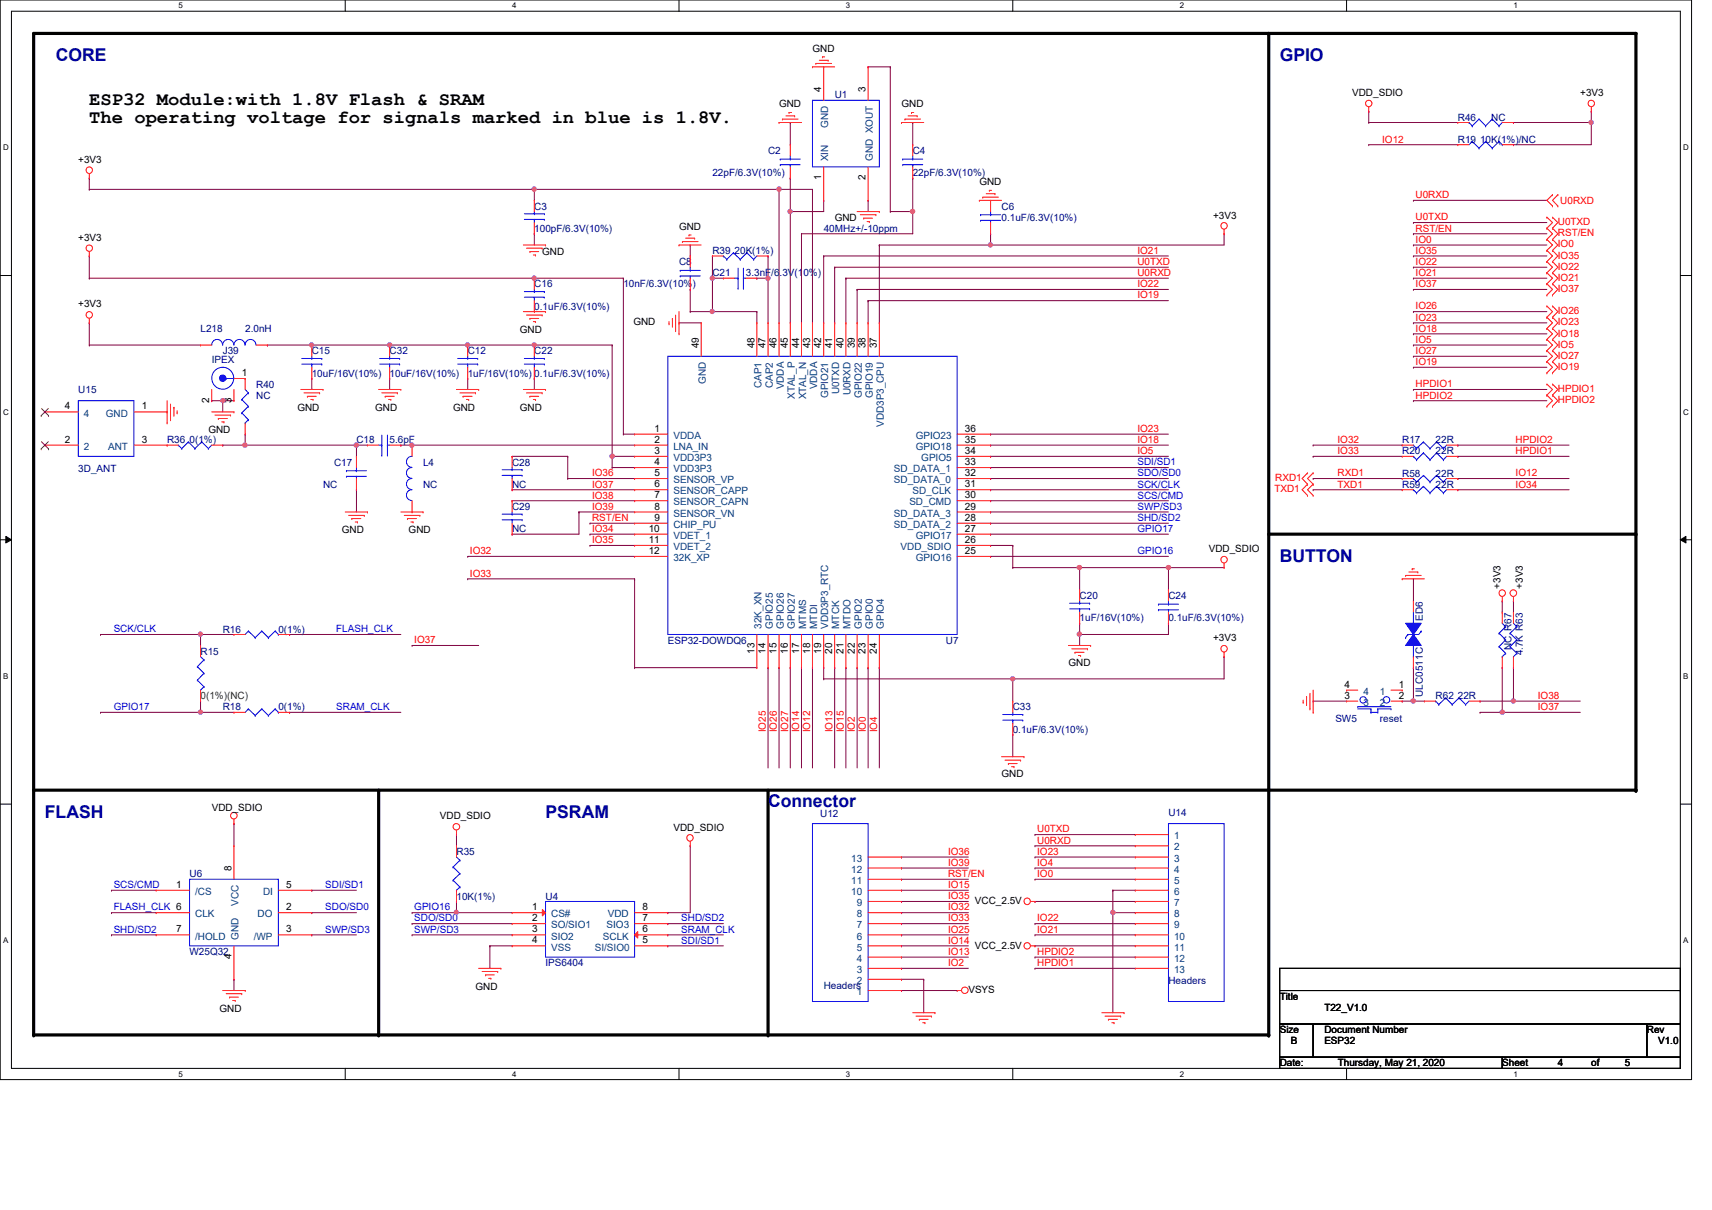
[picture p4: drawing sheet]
<svg xmlns="http://www.w3.org/2000/svg" width="297mm" height="210mm" viewBox="0 0 297 210" stroke-linecap="round" stroke-linejoin="round" font-family="sans-serif">
<defs><g id="words">
<g font-size="3.3">
<text x="15.5" y="18.2">ESP32 Module:with 1.8V Flash &amp; SRAM</text>
<text x="15.5" y="21.4">The operating voltage for signals marked in blue is 1.8V.</text>
</g>
<g font-size="3" fill="#00007f">
<text x="9.7" y="10.6">CORE</text>
<text x="222" y="10.6">GPIO</text>
<text x="222" y="97.5">BUTTON</text>
<text x="7.8" y="141.9">FLASH</text>
<text x="94.7" y="141.9">PSRAM</text>
<text x="133.3" y="139.9">Connector</text>
</g>
<g font-size="1.7">
<text x="141" y="9">GND</text>
<text x="142.5" y="16" transform="rotate(-90 142.5 16)">4</text>
<text x="150.2" y="16" transform="rotate(-90 150.2 16)">3</text>
<text x="234.6" y="16.7">VDD_SDIO</text>
<text x="274.2" y="16.7">+3V3</text>
<text x="135.2" y="18.6">GND</text>
<text x="156.4" y="18.6">GND</text>
<text x="13.6" y="28.3">+3V3</text>
<text x="142.5" y="31.3" transform="rotate(-90 142.5 31.3)">1</text>
<text x="150.2" y="31.3" transform="rotate(-90 150.2 31.3)">2</text>
<text x="169.9" y="32.1">GND</text>
<text x="13.6" y="41.8">+3V3</text>
<text x="117.8" y="39.8">GND</text>
<text x="144.8" y="38.3">GND</text>
<text x="210.5" y="37.9">+3V3</text>
<text x="94.1" y="44.3">GND</text>
<text x="13.6" y="53.3">+3V3</text>
<text x="90.2" y="57.8">GND</text>
<text x="109.9" y="56.4">GND</text>
<text x="41.9" y="65.2">1</text>
<text x="121.2" y="60.5" transform="rotate(-90 121.2 60.5)">49</text>
<text x="130.9" y="60.5" transform="rotate(-90 130.9 60.5)">48</text>
<text x="132.8" y="60.5" transform="rotate(-90 132.8 60.5)">47</text>
<text x="134.7" y="60.5" transform="rotate(-90 134.7 60.5)">46</text>
<text x="136.7" y="60.5" transform="rotate(-90 136.7 60.5)">45</text>
<text x="138.6" y="60.5" transform="rotate(-90 138.6 60.5)">44</text>
<text x="140.5" y="60.5" transform="rotate(-90 140.5 60.5)">43</text>
<text x="142.5" y="60.5" transform="rotate(-90 142.5 60.5)">42</text>
<text x="144.4" y="60.5" transform="rotate(-90 144.4 60.5)">41</text>
<text x="146.3" y="60.5" transform="rotate(-90 146.3 60.5)">40</text>
<text x="148.3" y="60.5" transform="rotate(-90 148.3 60.5)">39</text>
<text x="150.2" y="60.5" transform="rotate(-90 150.2 60.5)">38</text>
<text x="152.1" y="60.5" transform="rotate(-90 152.1 60.5)">37</text>
<text x="11.3" y="71">4</text>
<text x="24.6" y="71">1</text>
<text x="36.3" y="69.9" transform="rotate(-90 36.3 69.9)">2</text>
<text x="40.2" y="69.9" transform="rotate(-90 40.2 69.9)">3</text>
<text x="51.6" y="71.3">GND</text>
<text x="65.1" y="71.3">GND</text>
<text x="78.6" y="71.3">GND</text>
<text x="90.2" y="71.3">GND</text>
<text x="11.3" y="76.8">2</text>
<text x="24.6" y="76.8">3</text>
<text x="36.1" y="75.2">GND</text>
<text x="113.5" y="74.9">1</text>
<text x="113.5" y="76.8">2</text>
<text x="167.4" y="76.8">35</text>
<text x="167.4" y="74.9">36</text>
<text x="113.5" y="78.7">3</text>
<text x="113.5" y="80.7">4</text>
<text x="113.5" y="82.6">5</text>
<text x="167.4" y="82.6">32</text>
<text x="167.4" y="80.7">33</text>
<text x="167.4" y="78.7">34</text>
<text x="113.5" y="84.5">6</text>
<text x="113.5" y="86.4">7</text>
<text x="113.5" y="88.4">8</text>
<text x="167.4" y="88.4">29</text>
<text x="167.4" y="86.4">30</text>
<text x="167.4" y="84.5">31</text>
<text x="59.3" y="92.5">GND</text>
<text x="70.9" y="92.5">GND</text>
<text x="112.6" y="92.2">10</text>
<text x="112.6" y="94.2">11</text>
<text x="113.5" y="90.3">9</text>
<text x="167.4" y="94.2">26</text>
<text x="167.4" y="92.2">27</text>
<text x="167.4" y="90.3">28</text>
<text x="209.7" y="95.8">VDD_SDIO</text>
<text x="112.6" y="96.1">12</text>
<text x="167.4" y="96.1">25</text>
<text x="260.3" y="102.2" transform="rotate(-90 260.3 102.2)">+3V3</text>
<text x="264.2" y="102.2" transform="rotate(-90 264.2 102.2)">+3V3</text>
<text x="130.9" y="113.4" transform="rotate(-90 130.9 113.4)">13</text>
<text x="132.8" y="113.4" transform="rotate(-90 132.8 113.4)">14</text>
<text x="134.7" y="113.4" transform="rotate(-90 134.7 113.4)">15</text>
<text x="136.7" y="113.4" transform="rotate(-90 136.7 113.4)">16</text>
<text x="138.6" y="113.4" transform="rotate(-90 138.6 113.4)">17</text>
<text x="140.5" y="113.4" transform="rotate(-90 140.5 113.4)">18</text>
<text x="142.5" y="113.4" transform="rotate(-90 142.5 113.4)">19</text>
<text x="144.4" y="113.4" transform="rotate(-90 144.4 113.4)">20</text>
<text x="146.3" y="113.4" transform="rotate(-90 146.3 113.4)">21</text>
<text x="148.3" y="113.4" transform="rotate(-90 148.3 113.4)">22</text>
<text x="150.2" y="113.4" transform="rotate(-90 150.2 113.4)">23</text>
<text x="152.1" y="113.4" transform="rotate(-90 152.1 113.4)">24</text>
<text x="210.5" y="111.3">+3V3</text>
<text x="185.4" y="115.5">GND</text>
<text x="233.3" y="119.3">4</text>
<text x="242.7" y="119.3">1</text>
<text x="233.3" y="121.2">3</text>
<text x="242.7" y="121.2">2</text>
<text x="173.8" y="134.8">GND</text>
<text x="36.7" y="140.6">VDD_SDIO</text>
<text x="76.3" y="142.2">VDD_SDIO</text>
<text x="116.8" y="144.1">VDD_SDIO</text>
<text x="30.6" y="154">1</text>
<text x="40.2" y="151.2" transform="rotate(-90 40.2 151.2)">8</text>
<text x="49.7" y="154">5</text>
<text x="30.6" y="161.8">7</text>
<text x="49.7" y="157.9">2</text>
<text x="49.7" y="161.8">3</text>
<text x="92.3" y="157.9">1</text>
<text x="92.3" y="159.8">2</text>
<text x="92.3" y="161.8">3</text>
<text x="111.5" y="161.8">6</text>
<text x="111.5" y="159.8">7</text>
<text x="111.5" y="157.9">8</text>
<text x="169.2" y="156.8">VCC_2.5V</text>
<text x="40.2" y="166.4" transform="rotate(-90 40.2 166.4)">4</text>
<text x="92.3" y="163.7">4</text>
<text x="111.5" y="163.7">5</text>
<text x="169.2" y="164.5">VCC_2.5V</text>
<text x="82.5" y="171.7">GND</text>
<text x="168" y="172.3">VSYS</text>
<text x="222" y="173.4">Title</text>
<text x="38.1" y="175.6">GND</text>
<text x="222" y="179.2">Size</text>
<text x="229.8" y="179.2">Document Number</text>
<text x="229.8" y="175.3">T22_V1.0</text>
<text x="285.7" y="179.2">Rev</text>
<text x="222" y="185">Date:</text>
<text x="224" y="181.1">B</text>
<text x="229.8" y="181.1">ESP32</text>
<text x="232.1" y="185">Thursday, May 21, 2020</text>
<text x="260.6" y="185">Sheet</text>
<text x="270.3" y="185">4</text>
<text x="276.1" y="185">of</text>
<text x="281.9" y="185">5</text>
<text x="287.7" y="181.1">V1.0</text>
</g>
<g font-size="1.7" fill="#00007f">
<text x="144.8" y="17.1">U1</text>
<text x="252.9" y="20.9">R46</text>
<text x="258.7" y="20.9">NC</text>
<text x="133.3" y="26.7">C2</text>
<text x="158.4" y="26.7">C4</text>
<text x="252.9" y="24.8">R19 10K(1%)/NC</text>
<text x="123.6" y="30.6">22pF/6.3V(10%)</text>
<text x="158.4" y="30.6">22pF/6.3V(10%)</text>
<text x="92.7" y="36.4">C3</text>
<text x="92.7" y="40.2">100pF/6.3V(10%)</text>
<text x="142.9" y="40.2">40MHz+/-10ppm</text>
<text x="173.8" y="36.4">C6</text>
<text x="173.8" y="38.3">0.1uF/6.3V(10%)</text>
<text x="117.8" y="46">C8</text>
<text x="123.6" y="48">C21</text>
<text x="123.6" y="44.1">R39 20K(1%)</text>
<text x="129.4" y="48">3.3nF/6.3V(10%)</text>
<text x="92.7" y="49.9">C16</text>
<text x="92.7" y="53.8">0.1uF/6.3V(10%)</text>
<text x="108.2" y="49.9">10nF/6.3V(10%)</text>
<text x="34.8" y="57.6">L218</text>
<text x="42.5" y="57.6">2.0nH</text>
<text x="36.7" y="63">IPEX</text>
<text x="38.6" y="61.5">J39</text>
<text x="54.1" y="61.5">C15</text>
<text x="54.1" y="65.3">10uF/16V(10%)</text>
<text x="67.6" y="61.5">C32</text>
<text x="67.6" y="65.3">10uF/16V(10%)</text>
<text x="81.1" y="61.5">C12</text>
<text x="81.1" y="65.3">1uF/16V(10%) 0.1uF/6.3V(10%)</text>
<text x="92.7" y="61.5">C22</text>
<text x="13.6" y="68.2">U15</text>
<text x="44.4" y="67.3">R40</text>
<text x="44.4" y="69.2">NC</text>
<text x="29" y="76.9">R36 0(1%)</text>
<text x="61.8" y="76.9">C18</text>
<text x="67.6" y="76.9">5.6pF</text>
<text x="243.3" y="76.9">R17</text>
<text x="249.1" y="76.9">22R</text>
<text x="13.6" y="81.9">3D_ANT</text>
<text x="58" y="80.8">C17</text>
<text x="73.4" y="80.8">L4</text>
<text x="88.9" y="80.8">C28</text>
<text x="243.3" y="78.8">R20</text>
<text x="243.3" y="82.7">R58</text>
<text x="249.1" y="78.8">22R</text>
<text x="249.1" y="82.7">22R</text>
<text x="56" y="84.6">NC</text>
<text x="73.4" y="84.6">NC</text>
<text x="88.9" y="84.6">NC</text>
<text x="88.9" y="88.5">C29</text>
<text x="243.3" y="84.6">R59</text>
<text x="249.1" y="84.6">22R</text>
<text x="88.9" y="92.4">NC</text>
<text x="187.3" y="103.9">C20</text>
<text x="187.3" y="107.8">1uF/16V(10%)</text>
<text x="202.7" y="103.9">C24</text>
<text x="202.7" y="107.8">0.1uF/6.3V(10%)</text>
<text x="246.8" y="107.7" transform="rotate(-90 246.8 107.7)">ED6</text>
<text x="34.8" y="113.6">R15</text>
<text x="38.6" y="109.7">R16</text>
<text x="48.3" y="109.7">0(1%)</text>
<text x="115.9" y="111.7">ESP32-DOWDQ6</text>
<text x="164.1" y="111.7">U7</text>
<text x="262.3" y="112.7" transform="rotate(-90 262.3 112.7)">NC R67</text>
<text x="264.2" y="113.7" transform="rotate(-90 264.2 113.7)">4.7K R63</text>
<text x="38.6" y="123.2">R18</text>
<text x="48.3" y="123.2">0(1%)</text>
<text x="175.7" y="123.2">C33</text>
<text x="231.7" y="125.2">SW5</text>
<text x="239.4" y="125.2">reset</text>
<text x="246.8" y="120.9" transform="rotate(-90 246.8 120.9)">ULC0511C</text>
<text x="249.1" y="121.3">R62 22R</text>
<text x="175.7" y="127.1">0.1uF/6.3V(10%)</text>
<text x="142.3" y="141.8">U12</text>
<text x="202.7" y="141.6">U14</text>
<text x="79.2" y="148.3">R35</text>
<text x="32.9" y="152.2">U6</text>
<text x="79.2" y="156">10K(1%)</text>
<text x="94.7" y="156">U4</text>
<text x="32.9" y="165.7">W25Q32</text>
<text x="94.7" y="167.6">IPS6404</text>
<text x="142.9" y="171.5">Headers</text>
<text x="202.7" y="170.7">Headers</text>
</g>
<g font-size="1.7" fill="#003f7f">
<text x="143.7" y="22.2" transform="rotate(-90 143.7 22.2)">GND</text>
<text x="143.7" y="28" transform="rotate(-90 143.7 28)">XIN</text>
<text x="151.4" y="28" transform="rotate(-90 151.4 28)">GND XOUT</text>
<text x="122.5" y="66.6" transform="rotate(-90 122.5 66.6)">GND</text>
<text x="132.1" y="67.3" transform="rotate(-90 132.1 67.3)">CAP1</text>
<text x="134.1" y="67.3" transform="rotate(-90 134.1 67.3)">CAP2</text>
<text x="136" y="67.5" transform="rotate(-90 136 67.5)">VDDA</text>
<text x="137.9" y="69.2" transform="rotate(-90 137.9 69.2)">XTAL_P</text>
<text x="139.9" y="69.3" transform="rotate(-90 139.9 69.3)">XTAL_N</text>
<text x="141.8" y="67.5" transform="rotate(-90 141.8 67.5)">VDDA</text>
<text x="143.7" y="69" transform="rotate(-90 143.7 69)">GPIO21</text>
<text x="145.6" y="68.4" transform="rotate(-90 145.6 68.4)">U0TXD</text>
<text x="147.6" y="68.6" transform="rotate(-90 147.6 68.6)">U0RXD</text>
<text x="149.5" y="69" transform="rotate(-90 149.5 69)">GPIO22</text>
<text x="151.4" y="69" transform="rotate(-90 151.4 69)">GPIO19</text>
<text x="14.6" y="72.3">4</text>
<text x="18.4" y="72.3">GND</text>
<text x="116.8" y="76.1">VDDA</text>
<text x="153.4" y="74" transform="rotate(-90 153.4 74)">VDD3P3_CPU</text>
<text x="158.9" y="76.1">GPIO23</text>
<text x="14.6" y="78">2</text>
<text x="18.8" y="78">ANT</text>
<text x="116.8" y="78">LNA_IN</text>
<text x="116.8" y="80">VDD3P3</text>
<text x="116.8" y="81.9">VDD3P3</text>
<text x="116.8" y="83.8">SENSOR_VP</text>
<text x="155.1" y="83.8">SD_DATA_0</text>
<text x="155.1" y="81.9">SD_DATA_1</text>
<text x="158.9" y="78">GPIO18</text>
<text x="159.8" y="80">GPIO5</text>
<text x="116.8" y="85.8">SENSOR_CAPP</text>
<text x="116.8" y="87.7">SENSOR_CAPN</text>
<text x="116.8" y="89.6">SENSOR_VN</text>
<text x="155.1" y="89.6">SD_DATA_3</text>
<text x="157.8" y="87.7">SD_CMD</text>
<text x="158.3" y="85.8">SD_CLK</text>
<text x="116.8" y="91.6">CHIP_PU</text>
<text x="116.8" y="93.5">VDET_1</text>
<text x="116.8" y="95.4">VDET_2</text>
<text x="155.1" y="91.6">SD_DATA_2</text>
<text x="156.2" y="95.4">VDD_SDIO</text>
<text x="158.9" y="93.5">GPIO17</text>
<text x="116.8" y="97.3">32K_XP</text>
<text x="158.9" y="97.3">GPIO16</text>
<text x="132.1" y="109.1" transform="rotate(-90 132.1 109.1)">32K_XN</text>
<text x="134.1" y="109.1" transform="rotate(-90 134.1 109.1)">GPIO25</text>
<text x="136" y="109.1" transform="rotate(-90 136 109.1)">GPIO26</text>
<text x="137.9" y="109.1" transform="rotate(-90 137.9 109.1)">GPIO27</text>
<text x="139.9" y="109.1" transform="rotate(-90 139.9 109.1)">MTMS</text>
<text x="141.8" y="109.1" transform="rotate(-90 141.8 109.1)">MTDI</text>
<text x="143.7" y="109.1" transform="rotate(-90 143.7 109.1)">VDD3P3_RTC</text>
<text x="145.6" y="109.1" transform="rotate(-90 145.6 109.1)">MTCK</text>
<text x="147.6" y="109.1" transform="rotate(-90 147.6 109.1)">MTDO</text>
<text x="149.5" y="109.1" transform="rotate(-90 149.5 109.1)">GPIO2</text>
<text x="151.4" y="109.1" transform="rotate(-90 151.4 109.1)">GPIO0</text>
<text x="153.4" y="109.1" transform="rotate(-90 153.4 109.1)">GPIO4</text>
<text x="236.6" y="122.4">3</text>
<text x="236.6" y="120.5">4</text>
<text x="239.4" y="120.5">1</text>
<text x="239.4" y="122.4">2</text>
<text x="147.7" y="149.5">13</text>
<text x="203.7" y="145.6">1</text>
<text x="203.7" y="147.5">2</text>
<text x="203.7" y="149.5">3</text>
<text x="33.9" y="155.2">/CS</text>
<text x="45.6" y="155.2">DI</text>
<text x="147.7" y="155.2">10</text>
<text x="147.7" y="153.3">11</text>
<text x="147.7" y="151.4">12</text>
<text x="203.7" y="151.4">4</text>
<text x="203.7" y="153.3">5</text>
<text x="203.7" y="155.2">6</text>
<text x="33.9" y="159.1">CLK</text>
<text x="41.4" y="157.1" transform="rotate(-90 41.4 157.1)">VCC</text>
<text x="44.7" y="159.1">DO</text>
<text x="95.6" y="159.1">CS#</text>
<text x="95.6" y="161">SO/SIO1</text>
<text x="105.2" y="161">SIO3</text>
<text x="105.4" y="159.1">VDD</text>
<text x="148.7" y="161">7</text>
<text x="148.7" y="159.1">8</text>
<text x="148.7" y="157.2">9</text>
<text x="203.7" y="157.2">7</text>
<text x="203.7" y="159.1">8</text>
<text x="203.7" y="161">9</text>
<text x="33.9" y="163">/HOLD</text>
<text x="41.4" y="163.1" transform="rotate(-90 41.4 163.1)">GND</text>
<text x="44" y="163">/WP</text>
<text x="95.6" y="163">SIO2</text>
<text x="95.6" y="164.9">VSS</text>
<text x="103.2" y="164.9">SI/SIO0</text>
<text x="104.6" y="163">SCLK</text>
<text x="148.7" y="166.8">4</text>
<text x="148.7" y="164.9">5</text>
<text x="148.7" y="163">6</text>
<text x="203.7" y="163">10</text>
<text x="203.7" y="164.9">11</text>
<text x="203.7" y="166.8">12</text>
<text x="148.7" y="172.6">1</text>
<text x="148.7" y="170.7">2</text>
<text x="148.7" y="168.8">3</text>
<text x="203.7" y="168.8">13</text>
</g>
<g font-size="1.7" fill="#f00">
<text x="239.8" y="24.7">IO12</text>
<text x="245.6" y="34.4">U0RXD</text>
<text x="270.7" y="35.4">U0RXD</text>
<text x="245.6" y="38.2">U0TXD</text>
<text x="245.6" y="40.2">RST/EN</text>
<text x="270.3" y="41">RST/EN</text>
<text x="270.3" y="39.1">U0TXD</text>
<text x="197.4" y="47.9">U0RXD</text>
<text x="197.4" y="44">IO21</text>
<text x="197.4" y="46">U0TXD</text>
<text x="245.6" y="42.1">IO0</text>
<text x="245.6" y="44">IO35</text>
<text x="245.6" y="47.9">IO21</text>
<text x="245.6" y="46">IO22</text>
<text x="270.3" y="42.9">IO0</text>
<text x="270.3" y="44.9">IO35</text>
<text x="270.3" y="46.8">IO22</text>
<text x="197.4" y="49.8">IO22</text>
<text x="197.4" y="51.8">IO19</text>
<text x="245.6" y="53.7">IO26</text>
<text x="245.6" y="49.8">IO37</text>
<text x="270.3" y="48.7">IO21</text>
<text x="270.3" y="50.7">IO37</text>
<text x="245.6" y="59.5">IO5</text>
<text x="245.6" y="57.5">IO18</text>
<text x="245.6" y="55.6">IO23</text>
<text x="270.3" y="54.5">IO26</text>
<text x="270.3" y="56.4">IO23</text>
<text x="270.3" y="58.4">IO18</text>
<text x="245.6" y="63.3">IO19</text>
<text x="245.6" y="61.4">IO27</text>
<text x="270.3" y="60.3">IO5</text>
<text x="270.3" y="64.2">IO19</text>
<text x="270.3" y="62.2">IO27</text>
<text x="245.6" y="67.2">HPDIO1</text>
<text x="245.6" y="69.1">HPDIO2</text>
<text x="270.3" y="68">HPDIO1</text>
<text x="270.3" y="70">HPDIO2</text>
<text x="197.4" y="76.8">IO18</text>
<text x="197.4" y="74.9">IO23</text>
<text x="232.1" y="76.8">IO32</text>
<text x="263" y="76.8">HPDIO2</text>
<text x="102.7" y="82.6">IO36</text>
<text x="197.4" y="78.8">IO5</text>
<text x="221.3" y="83.5">RXD1</text>
<text x="232.1" y="82.6">RXD1</text>
<text x="232.1" y="78.8">IO33</text>
<text x="263" y="78.8">HPDIO1</text>
<text x="263" y="82.6">IO12</text>
<text x="102.7" y="88.4">IO39</text>
<text x="102.7" y="84.6">IO37</text>
<text x="102.7" y="86.5">IO38</text>
<text x="221.1" y="85.4">TXD1</text>
<text x="232.1" y="84.6">TXD1</text>
<text x="263" y="84.6">IO34</text>
<text x="102.7" y="90.4">RST/EN</text>
<text x="102.7" y="94.2">IO35</text>
<text x="102.7" y="92.3">IO34</text>
<text x="81.5" y="96.1">IO32</text>
<text x="81.5" y="100">IO33</text>
<text x="71.9" y="111.6">IO37</text>
<text x="266.8" y="121.2">IO38</text>
<text x="266.8" y="123.2">IO37</text>
<text x="132.9" y="127" transform="rotate(-90 132.9 127)">IO25</text>
<text x="134.8" y="127" transform="rotate(-90 134.8 127)">IO26</text>
<text x="136.7" y="127" transform="rotate(-90 136.7 127)">IO27</text>
<text x="138.7" y="127" transform="rotate(-90 138.7 127)">IO14</text>
<text x="140.6" y="127" transform="rotate(-90 140.6 127)">IO12</text>
<text x="144.4" y="127" transform="rotate(-90 144.4 127)">IO13</text>
<text x="146.4" y="127" transform="rotate(-90 146.4 127)">IO15</text>
<text x="148.3" y="127" transform="rotate(-90 148.3 127)">IO2</text>
<text x="150.2" y="127" transform="rotate(-90 150.2 127)">IO0</text>
<text x="152.2" y="127" transform="rotate(-90 152.2 127)">IO4</text>
<text x="164.5" y="148.3">IO36</text>
<text x="180" y="148.3">IO23</text>
<text x="180" y="146.3">U0RXD</text>
<text x="180" y="144.4">U0TXD</text>
<text x="164.5" y="152.1">RST/EN</text>
<text x="164.5" y="150.2">IO39</text>
<text x="164.5" y="156">IO35</text>
<text x="164.5" y="154.1">IO15</text>
<text x="180" y="152.1">IO0</text>
<text x="180" y="150.2">IO4</text>
<text x="164.5" y="161.8">IO25</text>
<text x="164.5" y="159.9">IO33</text>
<text x="164.5" y="157.9">IO32</text>
<text x="180" y="161.8">IO21</text>
<text x="180" y="159.9">IO22</text>
<text x="164.5" y="165.7">IO13</text>
<text x="164.5" y="163.7">IO14</text>
<text x="164.5" y="167.6">IO2</text>
<text x="180" y="167.6">HPDIO1</text>
<text x="180" y="165.7">HPDIO2</text>
</g>
<g font-size="1.7" fill="#00f">
<text x="197.4" y="80.7">SDI/SD1</text>
<text x="197.4" y="82.6">SDO/SD0</text>
<text x="197.4" y="84.6">SCK/CLK</text>
<text x="197.4" y="86.5">SCS/CMD</text>
<text x="197.4" y="88.4">SWP/SD3</text>
<text x="197.4" y="90.4">SHD/SD2</text>
<text x="197.4" y="92.3">GPIO17</text>
<text x="197.4" y="96.1">GPIO16</text>
<text x="19.7" y="109.7">SCK/CLK</text>
<text x="58.3" y="109.7">FLASH_CLK</text>
<text x="19.7" y="123.2">GPIO17</text>
<text x="58.3" y="123.2">SRAM_CLK</text>
<text x="19.7" y="154.1">SCS/CMD</text>
<text x="56.4" y="154.1">SDI/SD1</text>
<text x="19.7" y="157.9">FLASH_CLK 6</text>
<text x="19.7" y="161.8">SHD/SD2</text>
<text x="56.4" y="161.8">SWP/SD3</text>
<text x="56.4" y="157.9">SDO/SD0</text>
<text x="71.9" y="157.9">GPIO16</text>
<text x="71.9" y="159.9">SDO/SD0</text>
<text x="71.9" y="161.8">SWP/SD3</text>
<text x="118.2" y="161.8">SRAM_CLK</text>
<text x="118.2" y="159.9">SHD/SD2</text>
<text x="118.2" y="163.7">SDI/SD1</text>
</g>
<text font-size="1.7" fill="#007f00" x="34.8" y="121.3">0(1%)(NC)</text>
<g font-size="1.4">
<text x="30.9" y="1.4">5</text>
<text x="88.9" y="1.4">4</text>
<text x="146.8" y="1.4">3</text>
<text x="204.7" y="1.4">2</text>
<text x="262.6" y="1.4">1</text>
<text x=".5" y="26.1">D</text>
<text x="292.1" y="26.1">D</text>
<text x=".5" y="71.9">C</text>
<text x="292.1" y="71.9">C</text>
<text x=".5" y="117.8">B</text>
<text x="292.1" y="117.8">B</text>
<text x=".5" y="163.6">A</text>
<text x="292.1" y="163.6">A</text>
<text x="30.9" y="186.8">5</text>
<text x="88.9" y="186.8">4</text>
<text x="146.8" y="186.8">3</text>
<text x="204.7" y="186.8">2</text>
<text x="262.6" y="186.8">1</text>
</g>
</g></defs>
<path d="M0 0h293.5v187.3h-293.5zM2 1.9h289.5v183.4h-289.5z" fill="none" stroke="#000" stroke-width=".17"/>
<g fill="#fff">
<path d="M30.9 .2h.8v1.5h-.8z"/>
<path d="M30.9 185.5h.8v1.6h-.8z"/>
</g>
<path d="M59.9 0v1.9M59.9 185.3v2" fill="none" stroke="#000" stroke-width=".17"/>
<g fill="#fff">
<path d="M88.9 .2h.7v1.5h-.7z"/>
<path d="M88.9 185.5h.7v1.6h-.7z"/>
</g>
<path d="M117.8 0v1.9M117.8 185.3v2" fill="none" stroke="#000" stroke-width=".17"/>
<g fill="#fff">
<path d="M146.8 .2h.7v1.5h-.7z"/>
<path d="M146.8 185.5h.7v1.6h-.7z"/>
</g>
<path d="M175.7 0v1.9M175.7 185.3v2" fill="none" stroke="#000" stroke-width=".17"/>
<g fill="#fff">
<path d="M204.7 .2h.7v1.5h-.7z"/>
<path d="M204.7 185.5h.7v1.6h-.7z"/>
</g>
<path d="M233.6 0v1.9M233.6 185.3v2" fill="none" stroke="#000" stroke-width=".17"/>
<g fill="#fff">
<path d="M262.6 .2h.8v1.5h-.8z"/>
<path d="M262.6 185.5h.8v1.6h-.8z"/>
<path d="M.5 24.8h1v1.6h-1z"/>
<path d="M292.1 24.8h.9v1.6h-.9z"/>
<path d="M.5 70.7h1v1.5h-1z"/>
<path d="M292.1 70.7h.9v1.5h-.9z"/>
</g>
<path d="M0 47.8h2M291.5 47.8h2" fill="none" stroke="#000" stroke-width=".17"/>
<g fill="#fff">
<path d="M.5 116.5h.9v1.6h-.9z"/>
<path d="M292.1 116.5h.8v1.6h-.8z"/>
</g>
<path d="M0 93.6h2M1 93l1 .6-1 .6zM291.5 93.6l1-.6v1.2zM291.5 93.6h2" fill="none" stroke="#000" stroke-width=".17"/>
<path d="M1 93l1 .6-1 .6zM291.5 93.6l1-.6v1.2z" fill="#000"/>
<g fill="#fff">
<path d="M.5 162.4h.9v1.5h-.9z"/>
<path d="M292.1 162.4h.8v1.5h-.8z"/>
</g>
<path d="M0 139.5h2M291.5 139.5h2" fill="none" stroke="#000" stroke-width=".17"/>
<path d="M220.1 5.8v173.7h-214.3v-173.7h278v131.3h-278M220.1 92.7h63.7M65.7 137.1v42.4M133.3 137.1v42.4" fill="none" stroke="#000" stroke-width=".55"/>
<g fill="#000">
<circle cx="220.1" cy="5.8" r=".28"/>
<circle cx="283.8" cy="5.8" r=".28"/>
<circle cx="283.8" cy="92.7" r=".28"/>
<circle cx="283.8" cy="137.1" r=".28"/>
<circle cx="5.8" cy="179.5" r=".28"/>
<circle cx="65.7" cy="179.5" r=".28"/>
<circle cx="133.3" cy="179.5" r=".28"/>
<circle cx="220.1" cy="179.5" r=".28"/>
</g>
<path d="M17.4 110.1h.1M17.4 110.1h17.4" fill="none" stroke="#7f003f" stroke-width=".17"/>
<circle cx="34.8" cy="110" r=".38" fill="#f0f"/>
<circle cx="34.8" cy="110" r=".38" fill="none" stroke="#f0f" stroke-width=".17"/>
<path d="M34.8 110.1h.1M34.8 110.1v1.9M34.8 110.1h5.8M17.4 123.6h.1M17.4 123.6h17.4" fill="none" stroke="#7f003f" stroke-width=".17"/>
<circle cx="34.8" cy="123.5" r=".37" fill="#f0f"/>
<circle cx="34.8" cy="123.5" r=".37" fill="none" stroke="#f0f" stroke-width=".17"/>
<path d="M50.2 110.1h.1M50.2 110.1h19.4M34.8 121.6h.1M34.8 123.6h.1M34.8 121.6v2M34.8 123.6h5.8M50.2 123.6h.1M50.2 123.6h19.4M71.5 158.3h.1M71.5 158.3h7.7" fill="none" stroke="#7f003f" stroke-width=".17"/>
<circle cx="79.2" cy="158.3" r=".38" fill="#f0f"/>
<circle cx="79.2" cy="158.3" r=".38" fill="none" stroke="#f0f" stroke-width=".17"/>
<g fill="none" stroke="#7f003f" stroke-width=".17">
<path d="M92.7 32.9h.1M92.7 32.9h42.5M237.5 25.1h.1M237.5 25.1h15.4M79.2 144.8h.1M79.2 156.4h.1M79.2 158.3h.1M79.2 158.3h9.7M79.2 144.8v1.9M79.2 156.4v1.9M115.9 158.3h.1M119.8 146.7h.1"/>
<path d="M119.8 146.7v11.6h-3.9M71.5 160.2h.1M71.5 162.2h.1M71.5 162.2h17.4M71.5 160.2h17.4M85 164.1h.1M85 164.1h3.9M85 164.1v3.9M115.9 162.2h.1M115.9 160.2h.1M115.9 164.1h.1M115.9 164.1h9.6"/>
<path d="M115.9 162.2h9.6M115.9 160.2h9.6"/>
</g>
<circle cx="135.2" cy="32.8" r=".38" fill="#f0f"/>
<circle cx="135.2" cy="32.8" r=".38" fill="none" stroke="#f0f" stroke-width=".17"/>
<circle cx="92.7" cy="32.8" r=".38" fill="#f0f"/>
<circle cx="92.7" cy="32.8" r=".38" fill="none" stroke="#f0f" stroke-width=".17"/>
<path d="M15.5 56h.1M15.5 56v3.9M71.5 77.2h.1M71.5 77.2h38.6M61.8 85h.1M61.8 85v3.8M175.7 117.8h.1M175.7 117.8v3.8M212.4 113.9h.1M212.4 113.9v3.9" fill="none" stroke="#7f003f" stroke-width=".17"/>
<circle cx="71.5" cy="77.2" r=".38" fill="#f0f"/>
<circle cx="71.5" cy="77.2" r=".38" fill="none" stroke="#f0f" stroke-width=".17"/>
<g fill="none" stroke="#7f003f" stroke-width=".17">
<path d="M150.6 34.8h.1M150.6 34.8v1.9M158.4 21.3h.1M158.4 21.3v3.8M92.7 40.6h.1M92.7 40.6v1.9M119.8 54.1h.1M119.8 54.1h3.8M131.3 54.1h.1M131.3 54.1v1.9M171.9 40.6h.1M171.9 40.6v1.9"/>
<path d="M212.4 40.6h.1M212.4 40.6v1.9M38.6 77.2h.1M38.6 77.2h3.9M106.2 79.2h.1M106.2 79.2h3.9M187.3 110.1h.1M202.7 108.1h.1M202.7 108.1v2h-15.4"/>
</g>
<circle cx="187.3" cy="110" r=".38" fill="#f0f"/>
<circle cx="187.3" cy="110" r=".38" fill="none" stroke="#f0f" stroke-width=".17"/>
<g fill="none" stroke="#7f003f" stroke-width=".17">
<path d="M150.6 11.6h.1M150.6 11.6h3.9M154.5 11.6h.1M154.5 11.6v25.1M137.1 36.7h.1M137.1 36.7h5.8M139.1 40.6h.1M139.1 40.6h19.3M102.4 90.8h.1M102.4 94.6h.1M102.4 90.8h7.7M102.4 94.6h7.7"/>
<path d="M202.7 98.5h.1M202.7 98.5v3.8M202.7 98.5h9.7M187.3 110.1h.1M187.3 110.1v1.9"/>
</g>
<circle cx="137.1" cy="36.7" r=".37" fill="#f0f"/>
<circle cx="137.1" cy="36.7" r=".37" fill="none" stroke="#f0f" stroke-width=".17"/>
<path d="M154.5 36.7h.1M154.5 36.7h3.9M158.4 36.7h.1M158.4 36.7v3.9M175.7 98.5h.1M175.7 98.5h11.6M187.3 98.5h.1M187.3 98.5v3.8M187.3 108.1h.1M187.3 108.1v2M175.7 127.4h.1M175.7 127.4v3.9" fill="none" stroke="#7f003f" stroke-width=".17"/>
<circle cx="158.3" cy="36.7" r=".37" fill="#f0f"/>
<circle cx="158.3" cy="36.7" r=".37" fill="none" stroke="#f0f" stroke-width=".17"/>
<path d="M171.9 94.6h.1M171.9 94.6h3.8M175.7 94.6h.1M175.7 94.6v3.9M187.3 98.5h.1M187.3 98.5h15.4" fill="none" stroke="#7f003f" stroke-width=".17"/>
<circle cx="202.7" cy="98.4" r=".37" fill="#f0f"/>
<circle cx="202.7" cy="98.4" r=".37" fill="none" stroke="#f0f" stroke-width=".17"/>
<circle cx="187.3" cy="98.4" r=".37" fill="#f0f"/>
<circle cx="187.3" cy="98.4" r=".37" fill="none" stroke="#f0f" stroke-width=".17"/>
<g fill="none" stroke="#7f003f" stroke-width=".17">
<path d="M81.1 59.9h.1M81.1 59.9h11.6M119.8 50.2h.1M119.8 50.2v3.9M123.6 48.3h.1M123.6 48.3v5.8M133.3 48.3h.1M133.3 48.3v7.7M81.1 65.7h.1M81.1 65.7v1.9M88.9 79.2h.1M88.9 79.2h9.6"/>
<path d="M102.4 92.7h.1M102.4 92.7h7.7"/>
</g>
<circle cx="123.6" cy="54" r=".37" fill="#f0f"/>
<circle cx="123.6" cy="54" r=".37" fill="none" stroke="#f0f" stroke-width=".17"/>
<circle cx="123.6" cy="48.3" r=".38" fill="#f0f"/>
<circle cx="123.6" cy="48.3" r=".38" fill="none" stroke="#f0f" stroke-width=".17"/>
<path d="M123.6 54.1h.1M123.6 48.3h.1M123.6 44.4h.1M123.6 54.1h7.7M123.6 48.3h1.9M123.6 44.4v3.9M131.3 48.3h.1M133.3 44.4h.1M133.3 44.4v3.9h-2M92.7 65.7h.1M92.7 65.7v1.9" fill="none" stroke="#7f003f" stroke-width=".17"/>
<circle cx="133.2" cy="48.3" r=".38" fill="#f0f"/>
<circle cx="133.2" cy="48.3" r=".38" fill="none" stroke="#f0f" stroke-width=".17"/>
<g fill="none" stroke="#7f003f" stroke-width=".17">
<path d="M92.7 32.9h.1M92.7 32.9v1.9M67.6 59.9h.1M67.6 59.9h13.5M67.6 65.7h.1M67.6 65.7v1.9M69.6 77.2h.1M69.6 77.2h1.9M98.5 79.2h.1M98.5 79.2v3.8M171.9 79.2h.1M171.9 77.2h.1"/>
<path d="M171.9 75.3h.1M171.9 77.2h30.8M171.9 79.2h30.8M171.9 75.3h30.8M88.9 92.7h.1M88.9 92.7h11.6M171.9 96.5h.1M171.9 81.1h.1M171.9 83h.1M171.9 85h.1M171.9 86.9h.1M171.9 88.8h.1"/>
<path d="M171.9 90.8h.1M171.9 92.7h.1M171.9 92.7h30.8M171.9 96.5h30.8M171.9 81.1h30.8M171.9 83h30.8M171.9 85h30.8M171.9 86.9h30.8M171.9 88.8h30.8M171.9 90.8h30.8M133.3 115.8h.1M133.3 115.8v17.4"/>
<path d="M135.2 115.8h.1M135.2 115.8v17.4M137.1 115.8h.1M137.1 115.8v17.4M139.1 115.8h.1M139.1 115.8v17.4M141 115.8h.1M141 115.8v17.4M146.8 115.8h.1M146.8 115.8v17.4M19.3 158.3h.1M19.3 154.4h.1"/>
<path d="M19.3 158.3h7.8M19.3 154.4h7.8M40.6 142.9h.1M40.6 142.9v3.8M19.3 162.2h.1M19.3 162.2h7.8M54.1 162.2h.1M54.1 162.2h7.7"/>
</g>
<circle cx="81.1" cy="59.8" r=".37" fill="#f0f"/>
<circle cx="81.1" cy="59.8" r=".37" fill="none" stroke="#f0f" stroke-width=".17"/>
<circle cx="67.6" cy="59.8" r=".37" fill="#f0f"/>
<circle cx="67.6" cy="59.8" r=".37" fill="none" stroke="#f0f" stroke-width=".17"/>
<path d="M54.1 59.9h.1M54.1 59.9h13.5M54.1 65.7h.1M54.1 65.7v1.9M144.8 115.8h.1M144.8 115.8v17.4M148.7 115.8h.1M148.7 115.8v17.4M54.1 154.4h.1M54.1 158.3h.1M54.1 154.4h7.7M54.1 158.3h7.7" fill="none" stroke="#7f003f" stroke-width=".17"/>
<circle cx="54.1" cy="59.8" r=".37" fill="#f0f"/>
<circle cx="54.1" cy="59.8" r=".37" fill="none" stroke="#f0f" stroke-width=".17"/>
<path d="M152.6 42.5h.1M152.6 42.5h19.3M38.6 69.5h.1M38.6 69.5h2M38.6 69.5v2" fill="none" stroke="#7f003f" stroke-width=".17"/>
<circle cx="38.7" cy="69.5" r=".37" fill="#f0f"/>
<circle cx="38.7" cy="69.5" r=".37" fill="none" stroke="#f0f" stroke-width=".17"/>
<path d="M92.7 48.3h.1M92.7 48.3h15.5" fill="none" stroke="#7f003f" stroke-width=".17"/>
<circle cx="92.7" cy="48.3" r=".38" fill="#f0f"/>
<circle cx="92.7" cy="48.3" r=".38" fill="none" stroke="#f0f" stroke-width=".17"/>
<path d="M15.5 44.4h.1M15.5 48.3h.1M15.5 44.4v3.9M15.5 48.3h77.2M106.2 59.9h.1M106.2 59.9v19.3" fill="none" stroke="#7f003f" stroke-width=".17"/>
<circle cx="106.2" cy="79.1" r=".37" fill="#f0f"/>
<circle cx="106.2" cy="79.1" r=".37" fill="none" stroke="#f0f" stroke-width=".17"/>
<g fill="none" stroke="#7f003f" stroke-width=".17">
<path d="M135.2 32.9h.1M135.2 32.9v23.1M135.2 32.9h5.8M137.1 36.7h.1M137.1 30.9h.1M137.1 30.9v25.1M141 32.9h.1M141 32.9v23.1M142.9 34.8h.1M142.9 34.8v1.9M158.4 30.9h.1M158.4 30.9v5.8"/>
<path d="M108.2 48.3h.1M108.2 48.3v27M117.8 56h.1M117.8 56h3.9M119.8 42.5h.1M119.8 42.5v1.9M139.1 40.6h.1M139.1 40.6v15.4M152.6 42.5h.1M152.6 42.5v13.5M106.2 79.2h.1M106.2 79.2v1.9"/>
<path d="M108.2 75.3h.1M108.2 75.3h1.9M81.1 96.5h.1M81.1 96.5h29M100.5 88.8h.1M100.5 88.8v3.9M106.2 81.1h.1M106.2 81.1h3.9M81.1 100.4h.1M81.1 100.4h29M110.1 100.4h.1M110.1 115.8h.1"/>
<path d="M110.1 100.4v15.4M110.1 115.8h21.2M142.9 115.8h.1M142.9 117.8h.1M142.9 115.8v2M142.9 117.8h69.5M150.6 115.8h.1M150.6 115.8v17.4M152.6 115.8h.1M152.6 115.8v17.4M175.7 117.8h.1"/>
</g>
<circle cx="175.7" cy="117.7" r=".37" fill="#f0f"/>
<circle cx="175.7" cy="117.7" r=".37" fill="none" stroke="#f0f" stroke-width=".17"/>
<g fill="none" stroke="#7f003f" stroke-width=".17">
<path d="M142.9 44.4h.1M142.9 44.4h59.8M142.9 44.4v11.6M144.8 46.4h.1M144.8 46.4h57.9M144.8 46.4v9.6M146.8 48.3h.1M146.8 48.3h55.9M146.8 48.3v7.7M148.7 50.2h.1M148.7 50.2h54M148.7 50.2v5.8"/>
<path d="M150.6 52.2h.1M150.6 52.2h52.1M171.9 42.5h.1M171.9 42.5h40.5"/>
</g>
<circle cx="171.8" cy="42.5" r=".38" fill="#f0f"/>
<circle cx="171.8" cy="42.5" r=".38" fill="none" stroke="#f0f" stroke-width=".17"/>
<path d="M15.5 30.9h.1M15.5 32.9h.1M15.5 30.9v2M15.5 32.9h77.2M92.7 59.9h.1M92.7 59.9h13.5M150.6 52.2h.1M150.6 52.2v3.8" fill="none" stroke="#7f003f" stroke-width=".17"/>
<circle cx="92.7" cy="59.8" r=".37" fill="#f0f"/>
<circle cx="92.7" cy="59.8" r=".37" fill="none" stroke="#f0f" stroke-width=".17"/>
<path d="M137.1 21.3h.1M137.1 21.3v3.8M42.5 75.3h.1M42.5 77.2h.1M42.5 75.3v1.9M42.5 77.2h19.3" fill="none" stroke="#7f003f" stroke-width=".17"/>
<circle cx="61.8" cy="77.2" r=".38" fill="#f0f"/>
<circle cx="61.8" cy="77.2" r=".38" fill="none" stroke="#f0f" stroke-width=".17"/>
<circle cx="42.5" cy="77.2" r=".38" fill="#f0f"/>
<circle cx="42.5" cy="77.2" r=".38" fill="none" stroke="#f0f" stroke-width=".17"/>
<g fill="none" stroke="#7f003f" stroke-width=".17">
<path d="M237.5 19.3h.1M237.5 19.3v2M276.1 19.3h.1M276.1 19.3v5.8h-13.5M237.5 21.3h.1M237.5 21.3h15.4M245.2 38.6h.1M245.2 34.8h.1M245.2 38.6h23.2M245.2 34.8h23.2M262.6 21.3h.1M262.6 25.1h.1"/>
<path d="M262.6 21.3h13.5M276.1 21.3h.1M245.2 42.5h.1M245.2 40.6h.1M245.2 54.1h.1M245.2 59.9h.1M245.2 57.9h.1M245.2 56h.1M245.2 44.4h.1M245.2 42.5h23.2M245.2 40.6h23.2M245.2 54.1h23.2"/>
<path d="M245.2 59.9h23.2M245.2 57.9h23.2M245.2 56h23.2M245.2 44.4h23.2M61.8 77.2h.1M61.8 77.2h2M61.8 77.2v2M227.8 77.2h.1M227.8 79.2h.1M227.8 77.2h15.5M227.8 79.2h15.5M245.2 67.6h.1"/>
<path d="M245.2 69.5h.1M245.2 63.7h.1M245.2 61.8h.1M245.2 67.6h23.2M245.2 69.5h23.2M245.2 63.7h23.2M245.2 61.8h23.2M252.9 79.2h.1M252.9 77.2h.1M252.9 77.2h19.3M252.9 79.2h19.3M227.8 83h.1"/>
<path d="M227.8 85h.1M227.8 83h15.5M227.8 85h15.5M156.4 152.5h.1M156.4 148.7h.1M156.4 150.6h.1M156.4 156.4h.1M156.4 158.3h.1M156.4 152.5h11.6M156.4 148.7h11.6M156.4 150.6h11.6M156.4 156.4h11.6"/>
<path d="M156.4 158.3h11.6M179.6 152.5h.1M179.6 156.4h.1M179.6 148.7h.1M179.6 146.7h.1M179.6 144.8h.1M179.6 150.6h.1M179.6 152.5h17.4M179.6 148.7h17.4M179.6 150.6h17.4M179.6 156.4h17.4M179.6 146.7h17.4"/>
<path d="M179.6 144.8h17.4M193.1 158.3h.1M193.1 154.4h.1M193.1 158.3h3.9M193.1 154.4h3.9M40.6 169.9h.1M40.6 169.9v1.9M156.4 171.8h.1M156.4 162.2h.1M156.4 160.2h.1M156.4 166h.1M156.4 164.1h.1"/>
<path d="M156.4 168h.1M156.4 169.9h.1M156.4 171.8h9.7M156.4 162.2h11.6M156.4 160.2h11.6M156.4 168h11.6M156.4 166h11.6M156.4 164.1h11.6M156.4 169.9h3.9M160.3 169.9h.1M160.3 169.9v5.8M179.6 168h.1"/>
<path d="M179.6 166h.1M179.6 164.1h.1M179.6 162.2h.1M179.6 160.2h.1M179.6 162.2h17.4M179.6 160.2h17.4M179.6 168h17.4M179.6 166h17.4M179.6 164.1h17.4"/>
</g>
<circle cx="276.1" cy="21.2" r=".37" fill="#f0f"/>
<circle cx="276.1" cy="21.2" r=".37" fill="none" stroke="#f0f" stroke-width=".17"/>
<g fill="none" stroke="#7f003f" stroke-width=".17">
<path d="M15.5 59.9h.1M15.5 59.9h19.3M245.2 48.3h.1M245.2 46.4h.1M245.2 50.2h.1M245.2 48.3h23.2M245.2 46.4h23.2M245.2 50.2h23.2M88.9 85h.1M88.9 86.9h.1M88.9 85h21.2M88.9 86.9h21.2"/>
<path d="M98.5 83h.1M98.5 83h11.6M100.5 88.8h.1M100.5 88.8h9.6M252.9 85h.1M252.9 83h.1M252.9 85h19.3M252.9 83h19.3M71.5 112h.1M71.5 112h11.6M156.4 154.4h.1M156.4 154.4h11.6"/>
<path d="M193.1 158.3h.1M193.1 158.3v17.4"/>
</g>
<circle cx="193.1" cy="158.3" r=".38" fill="#f0f"/>
<circle cx="193.1" cy="158.3" r=".38" fill="none" stroke="#f0f" stroke-width=".17"/>
<path d="M46.4 59.9h.1M46.4 59.9h7.7M36.7 69.5h.1M36.7 69.5h1.9M262.6 121.6h.1M262.6 121.6h11.6M193.1 154.4h.1M193.1 154.4v3.9" fill="none" stroke="#7f003f" stroke-width=".17"/>
<circle cx="262.6" cy="121.6" r=".37" fill="#f0f"/>
<circle cx="262.6" cy="121.6" r=".37" fill="none" stroke="#f0f" stroke-width=".17"/>
<path d="M245.2 100.4h.1M245.2 115.8h.1M245.2 100.4v3.9M245.2 115.8v5.8M262.6 115.8h.1M262.6 104.3h.1M262.6 115.8v5.8h-5.8M262.6 104.3v1.9M256.8 121.6h.1" fill="none" stroke="#7f003f" stroke-width=".17"/>
<circle cx="245.2" cy="121.6" r=".37" fill="#f0f"/>
<circle cx="245.2" cy="121.6" r=".37" fill="none" stroke="#f0f" stroke-width=".17"/>
<path d="M227.8 121.6h.1M227.8 121.6h5.8M243.3 121.6h.1M243.3 121.6h3.8M245.2 121.6h.1M260.6 123.6h.1M260.6 123.6h13.6" fill="none" stroke="#7f003f" stroke-width=".17"/>
<circle cx="260.7" cy="123.5" r=".37" fill="#f0f"/>
<circle cx="260.7" cy="123.5" r=".37" fill="none" stroke="#f0f" stroke-width=".17"/>
<path d="M260.6 115.8h.1M260.6 104.3h.1M260.6 115.8v7.8h-3.8M260.6 104.3v1.9M256.8 123.6h.1" fill="none" stroke="#7f003f" stroke-width=".17"/>
<g fill="none" stroke="#f00" stroke-width=".17">
<path d="M136.9 19.5h.1M136.9 19.5h.4M141 11.6h.1M141 11.6h3.8M141.6 11h.1M141.6 11h2.7M142.2 10.5h1.5M142.7 9.9h.1M142.7 9.9h.4M143.7 10.5h.1M158.2 19.5h.1M158.2 19.5h.3"/>
<path d="M237.5 19.3h.1M237.5 18.5v.8M276.1 19.3h.1M276.1 18.5v.8M15.5 30.9h.1M15.5 30.1v.8M135.2 21.3h.1M135.2 21.3h3.9M135.8 20.7h.1M135.8 20.7h2.7M136.4 20.1h1.5M137.9 20.1h.1"/>
<path d="M148.7 36.7h3.9M149.3 37.3h2.7M149.9 37.8h.1M149.9 37.8h1.5M150.4 38.4h.4M150.8 38.4h.1M152 37.3h.1M152.6 36.7h.1M156.4 21.3h.1M156.4 21.3h3.9M157 20.7h.1M157 20.7h2.7"/>
<path d="M157.6 20.1h1.5M159.1 20.1h.1M169.9 34.8h.1M169.9 34.8h3.9M170.5 34.2h.1M170.5 34.2h2.7M171.1 33.6h1.5M171.7 33h.1M171.7 33h.3M172.6 33.6h.1M212.4 39.8v.8M268.4 39.6h.1"/>
<path d="M268.4 37.7h.1M268.4 39.6l1 1-1 .9M268.4 37.7l1 .9-1 1M269.4 33.8h.1M269.4 35.7h.1M269.4 39.6h.1M269.4 37.7h.1M269.4 33.8l-1 1 1 .9M269.4 39.6l.9 1-.9 .9M269.4 37.7l.9 .9-.9 1M270.3 35.7h.1M270.3 33.8h.1"/>
<path d="M270.3 33.8l-.9 1 .9 .9M15.5 44.4h.1M15.5 56h.1M15.5 43.6v.8M15.5 55.2v.8M90.8 42.5h3.9M90.8 54.1h3.9M91.4 43.1h2.7M91.4 54.7h2.7M91.9 43.6h.1M91.9 55.2h.1M91.9 43.6h1.6"/>
<path d="M91.9 55.2h1.6M92.5 44.2h.4M92.5 55.8h.4M92.7 59.9h.1M92.7 59.9v1.9M92.9 44.2h.1M92.9 55.8h.1M94.1 43.1h.1M94.1 54.7h.1M94.7 42.5h.1M94.7 54.1h.1M116.1 56.2h.1"/>
<path d="M116.1 55.8v.4M116.7 55.2h.1M116.7 55.2v1.6M117.2 57.4h.1M117.2 54.7v2.7M117.8 57.9h.1M117.8 42.5h.1M117.8 42.5h3.9M117.8 54.1v3.8M118.4 41.9h.1M118.4 41.9h2.7M119 41.3h1.5"/>
<path d="M119.5 40.8h.1M119.5 40.8h.4M120.5 41.3h.1M212.4 40.6h.1M268.4 43.4h.1M268.4 41.5h.1M268.4 45.4h.1M268.4 47.3h.1M268.4 49.2h.1M268.4 51.2h.1M268.4 55h.1M268.4 53.1h.1"/>
<path d="M268.4 57h.1M268.4 58.9h.1M268.4 41.5l1 1-1 .9M268.4 43.4l1 1-1 1M268.4 45.4l1 1-1 .9M268.4 47.3l1 1-1 .9M268.4 49.2l1 1-1 1M268.4 53.1l1 1-1 .9M268.4 55l1 1-1 1M268.4 57l1 .9-1 1M268.4 58.9l1 1-1 .9M269.4 43.4h.1"/>
<path d="M269.4 41.5h.1M269.4 45.4h.1M269.4 47.3h.1M269.4 49.2h.1M269.4 51.2h.1M269.4 55h.1M269.4 53.1h.1M269.4 57h.1M269.4 58.9h.1M269.4 41.5l.9 1-.9 .9M269.4 43.4l.9 1-.9 1M269.4 45.4l.9 1-.9 .9"/>
<path d="M269.4 47.3l.9 1-.9 .9M269.4 49.2l.9 1-.9 1M269.4 53.1l.9 1-.9 .9M269.4 55l.9 1-.9 1M269.4 57l.9 .9-.9 1M269.4 58.9l.9 1-.9 .9M29 73.4h.1M29 69.5v3.9M29.6 72.8h.1M29.6 70.1v2.7M30.2 70.7h.1M30.2 70.7v1.5"/>
<path d="M30.7 71.6h.1M30.7 71.2v.4M36.7 71.5h3.9M37.3 72h2.7M37.9 72.6h.1M37.9 72.6h1.6M38.5 73.2h.4M38.9 73.2h.1M40 72h.1M40.6 71.5h.1M52.2 67.6h3.8M52.7 68.2h2.8"/>
<path d="M53.3 68.7h.1M53.3 68.7h1.6M53.9 69.3h.4M54.3 69.3h.1M55.5 68.2h.1M56 67.6h.1M65.7 67.6h3.9M66.2 68.2h2.8M66.8 68.7h.1M66.8 68.7h1.6M67.4 69.3h.4M67.8 69.3h.1"/>
<path d="M69 68.2h.1M69.6 67.6h.1M79.2 67.6h3.9M79.8 68.2h2.7M80.3 68.7h.1M80.3 68.7h1.6M80.9 69.3h.4M81.3 69.3h.1M82.5 68.2h.1M83.1 67.6h.1M90.8 67.6h3.9M91.4 68.2h2.7"/>
<path d="M91.9 68.7h.1M91.9 68.7h1.6M92.5 69.3h.4M92.7 65.7h.1M92.7 63.7v2M92.9 69.3h.1M94.1 68.2h.1M94.7 67.6h.1M243.3 79.2h.1M243.3 79.2h1.9M251 79.2h1.9M252.9 79.2h.1"/>
<path d="M268.4 60.8h.1M268.4 64.7h.1M268.4 62.7h.1M268.4 68.5h.1M268.4 66.6h.1M268.4 70.5h.1M268.4 62.7l1 1-1 1M268.4 66.6l1 1-1 .9M268.4 68.5l1 1-1 1M268.4 60.8l1 1-1 .9M269.4 60.8h.1M269.4 64.7h.1"/>
<path d="M269.4 62.7h.1M269.4 68.5h.1M269.4 66.6h.1M269.4 70.5h.1M269.4 62.7l.9 1-.9 1M269.4 66.6l.9 1-.9 .9M269.4 68.5l.9 1-.9 1M269.4 60.8l.9 1-.9 .9M59.9 88.8h3.9M60.5 89.4h2.7M61 90h.1M61 90h1.6"/>
<path d="M61.6 90.6h.4M62 90.6h.1M63.2 89.4h.1M63.8 88.8h.1M69.6 88.8h3.8M70.1 89.4h2.8M70.7 90h.1M70.7 90h1.6M71.3 90.6h.4M71.7 90.6h.1M72.9 89.4h.1M73.4 88.8h.1"/>
<path d="M212.4 98.5h.1M212.4 97.7v.8M226.9 84h.1M226.9 85.9h.1M226.9 82h.1M226.9 84l-1 1 1 .9M226.9 82l-1 1 1 1M227.8 84h.1M227.8 85.9h.1M227.8 82h.1M227.8 84l-.9 1 .9 .9M227.8 82l-.9 1 .9 1"/>
<path d="M243.9 99.8h.1M243.9 99.8h2.7M244.4 99.2h1.6M245 98.7h.1M245 98.7h.4M246 99.2h.1M185.4 112h3.8M186 112.6h2.7M186.5 113.2h.1M186.5 113.2h1.6M187.1 113.7h.4M187.5 113.7h.1"/>
<path d="M188.7 112.6h.1M189.2 112h.1M212.4 113.9h.1M212.4 113.2v.7M227.8 119.7v3.9M243.3 100.4h.1M243.3 100.4h3.8M260.6 104.3h.1M260.6 103.5v.8M262.6 104.3h.1M262.6 103.5v.8M173.8 131.3h3.9"/>
<path d="M174.4 131.9h2.7M175 132.5h.1M175 132.5h1.5M175.5 133h.4M175.9 133h.1M177.1 131.9h.1M177.7 131.3h.1M226.1 121.8h.1M226.1 121.5v.3M226.7 120.9h.1M226.7 120.9v1.5M227.3 123h.1"/>
<path d="M227.3 120.3v2.7M227.8 123.6h.1M40.6 142.9h.1M40.6 142.1v.8M79.2 144.8h.1M79.2 144v.8M119.8 146.7h.1M119.8 146v.7M178.8 156.4h.8M179.6 156.4h.1M38.6 171.8h3.9M39.2 172.4h2.7"/>
<path d="M39.8 173h.1M39.8 173h1.6M40.4 173.6h.4M40.8 173.6h.1M41.9 172.4h.1M42.5 171.8h.1M83.1 168h3.8M83.6 168.5h2.8M84.2 169.1h.1M84.2 169.1h1.6M84.8 169.7h.4M85.2 169.7h.1"/>
<path d="M86.4 168.5h.1M86.9 168h.1M158.4 175.7h3.8M158.9 176.3h2.7M159.5 176.8h.1M159.5 176.8h1.5M160.1 177.4h.4M160.5 177.4h.1M161.6 176.3h.1M162.2 175.7h.1M166.1 171.8h.1M166.1 171.8h.7"/>
<path d="M178.8 164.1h.8M179.6 164.1h.1M191.2 175.7h3.8M191.7 176.3h2.7M192.3 176.8h.1M192.3 176.8h1.6M192.9 177.4h.4M193.3 177.4h.1M194.4 176.3h.1M195 175.7h.1"/>
<circle cx="237.5" cy="17.9" r=".56"/>
<circle cx="276.1" cy="17.9" r=".56"/>
<circle cx="15.5" cy="29.5" r=".56"/>
<circle cx="212.4" cy="39.2" r=".56"/>
<circle cx="15.5" cy="54.6" r=".56"/>
<circle cx="15.5" cy="43" r=".56"/>
<circle cx="212.4" cy="97.1" r=".56"/>
<circle cx="212.4" cy="112.5" r=".56"/>
<circle cx="260.6" cy="102.9" r=".56"/>
<circle cx="262.6" cy="102.9" r=".57"/>
<circle cx="40.6" cy="141.5" r=".57"/>
<circle cx="79.2" cy="143.4" r=".56"/>
<circle cx="119.7" cy="145.3" r=".56"/>
<circle cx="178.2" cy="156.4" r=".56"/>
<circle cx="167.4" cy="171.8" r=".56"/>
<circle cx="178.2" cy="164.1" r=".56"/>
</g>
<path d="M222 168h69.5v3.8h-69.5zM222 171.8h69.5v5.8h-69.5zM222 177.6h5.8v5.8h-5.8zM227.8 177.6h57.9v5.8h-57.9zM285.7 177.6h5.8v5.8h-5.8zM222 183.4h38.6v1.9h-38.6zM260.6 183.4h30.9v1.9h-30.9z" fill="none" stroke="#000" stroke-width=".17"/>
<g fill="none" stroke="#00f" stroke-width=".17">
<path d="M91 63.2h3.4M91 62.2h3.4M92.7 62.2h.1M92.7 63.2h.1M92.7 61.8v.4M92.7 63.2v.5M94.4 63.2h.1M94.4 62.2h.1M245.2 79.2h.1M245.2 79.2l.6 .6M245.8 79.8h.1M247 78.6h.1"/>
<path d="M247 78.6l1.1 1.2M247 78.6l-1.2 1.2M248.1 79.8h.1M249.3 78.6h.1M249.3 78.6l1.1 1.2M249.3 78.6l-1.2 1.2M250.4 79.8h.1M251 79.2l-.6 .6"/>
</g>
<circle cx="38.6" cy="65.6" r=".56" fill="#00f"/>
<g fill="none" stroke="#00f" stroke-width=".17">
<path d="M141 17.4h11.6v11.6h-11.6zM135.4 27.6h.1M135.4 28.6h.1M135.4 27.6h3.4M135.4 28.6h3.4M137.1 28.6h.1M137.1 27.6h.1M137.1 27.1v.5M137.1 28.6v.4M156.6 27.6h.1M156.6 28.6h.1M156.6 27.6h3.5"/>
<path d="M156.6 28.6h3.5M158.4 28.6h.1M158.4 27.6h.1M158.4 27.1v.5M158.4 28.6v.4M170.1 37.3h.1M170.1 38.2h.1M170.1 37.3h3.5M170.1 38.2h3.5M171.9 38.2h.1M171.9 37.3h.1M171.9 36.7v.6"/>
<path d="M171.9 38.2v.4M254.9 21.3h.1M254.9 21.3l.5 .5M255.4 21.8h.1M256.6 20.7h.1M256.6 20.7l1.2 1.1M256.6 20.7l-1.2 1.1M257.8 21.8h.1M258.9 20.7h.1M258.9 20.7l1.2 1.1M258.9 20.7l-1.1 1.1M260.1 21.8h.1"/>
<path d="M260.6 21.3l-.5 .5M36.7 59.9a.93 .93 0 0 1 1-1 .93 .93 0 0 1 .9 1M38.6 59.9a.95 .95 0 0 1 1-1 .95 .95 0 0 1 1 1M40.6 59.9a.95 .95 0 0 1 .9-1 .95 .95 0 0 1 1 1M42.5 59.9a.93 .93 0 0 1 1-1 .93 .93 0 0 1 .9 1M91 51.6h3.4M91 50.6h3.4M92.7 50.6h.1M92.7 51.6h.1M92.7 50.2v.4M92.7 51.6v.6M94.4 51.6h.1"/>
<path d="M94.4 50.6h.1M127.5 48.3h.6M128.1 50h.1M128.1 48.3h.1M128.1 46.5v3.5M129 48.3h.1M129 50h.1M129 48.3h.4M129 46.5v3.5M13.6 69.5h9.6v9.7h-9.6zM30.9 77.2h.1M30.9 77.2l.6 .6"/>
<path d="M31.5 77.8h.1M32.7 76.7h.1M32.7 76.7l1.1 1.1M32.7 76.7l-1.2 1.1M33.8 77.8h.1M35 76.7h.1M35 76.7l1.1 1.1M35 76.7l-1.2 1.1M36.1 77.8h.1M36.7 77.2l-.6 .6M39.2 65.7h.1M39.2 65.7h1.4"/>
<path d="M52.4 63.2h3.4M52.4 62.2h3.4M54.1 62.2h.1M54.1 63.2h.1M54.1 61.8v.4M54.1 63.2v.5M55.8 63.2h.1M55.8 62.2h.1M71.5 79.2a.95 .95 0 0 0-1 .9 .95 .95 0 0 0 1 1M115.9 61.8h50.2v48.3h-50.2zM245.2 77.2h.1M245.2 77.2l.6 .6"/>
<path d="M245.8 77.8h.1M247 76.7h.1M247 76.7l1.1 1.1M247 76.7l-1.2 1.1M248.1 77.8h.1M249.3 76.7h.1M249.3 76.7l1.1 1.1M249.3 76.7l-1.2 1.1M250.4 77.8h.1M251 77.2l-.6 .6M60.1 81.7h.1M60.1 82.6h.1"/>
<path d="M60.1 81.7h3.5M60.1 82.6h3.5M61.8 82.6h.1M61.8 81.7h.1M61.8 81.1v.6M61.8 82.6v.4M71.5 81.1a.93 .93 0 0 0-1 .9 .93 .93 0 0 0 1 1M71.5 83a.95 .95 0 0 0-1 .9 .95 .95 0 0 0 1 1M71.5 85a.93 .93 0 0 0-1 .9 .93 .93 0 0 0 1 .9M87.1 82.5h3.5M87.1 81.5h3.5M88.9 81.5h.1"/>
<path d="M88.9 82.5h.1M88.9 81.1v.4M88.9 82.5v.5M90.6 82.5h.1M90.6 81.5h.1M245.2 83h.1M245.2 85h.1M245.2 83l.6 .6M245.2 85l.6 .5M245.8 83.6h.1M245.8 85.5h.1M247 82.5h.1"/>
<path d="M247 84.4h.1M247 82.5l1.1 1.1M247 82.5l-1.2 1.1M247 84.4l1.1 1.1M247 84.4l-1.2 1.1M248.1 83.6h.1M248.1 85.5h.1M249.3 82.5h.1M249.3 84.4h.1M249.3 82.5l1.1 1.1M249.3 82.5l-1.2 1.1M249.3 84.4l1.1 1.1"/>
<path d="M249.3 84.4l-1.2 1.1M250.4 83.6h.1M250.4 85.5h.1M251 83l-.6 .6M251 85l-.6 .5M244.3 110.1h.1M244.3 110.1h1.9M245.2 108.1h.1M245.2 113.9h.1M245.2 106.2v1.9M245.2 112v1.9M262 109.9h.1"/>
<path d="M262 112.2h.1M262 109.9l1.2 1.1M262 112.2l1.2 1.1M262.6 113.9h.1M262.6 108.1l.6 .6M263.2 108.7h.1M263.2 111h.1M263.2 113.3h.1M263.2 108.7l-1.2 1.2M263.2 111l-1.2 1.2M263.2 113.3l-.6 .6M174 124.9h3.5"/>
<path d="M174 124h3.5M175.7 124h.1M175.7 124.9h.1M175.7 123.6v.4M175.7 124.9v.6M177.5 124.9h.1M177.5 124h.1M235.6 122.6h.1M235.6 123h2.3M235.6 122.6h5.7M237.9 123.6h.1M237.9 123h.1"/>
<path d="M237.9 123v.6M237.9 123.6h1.2M239.1 123.6h.1M239.1 123h.1M239.1 123v.6M239.1 123h2.2M241.3 123h.1M32.9 152.5h15.4v11.6h-15.4zM78.6 150.4h.1M78.6 152.7h.1M78.6 150.4l1.2 1.2M78.6 152.7l1.2 1.2"/>
<path d="M79.2 154.4h.1M79.2 148.7l.6 .5M79.8 149.2h.1M79.8 151.6h.1M79.8 153.9h.1M79.8 149.2l-1.2 1.2M79.8 151.6l-1.2 1.1M79.8 153.9l-.6 .5M141 142.9h9.6v30.8h-9.6zM202.7 142.9h9.7v30.8h-9.7z"/>
<circle cx="38.6" cy="65.6" r=".56"/>
<circle cx="38.6" cy="65.6" r="1.9"/>
<circle cx="236.5" cy="121.4" r=".56"/>
<circle cx="240.6" cy="121.4" r=".56"/>
</g>
<g fill="none" stroke="#f00" stroke-width=".17">
<path d="M142.9 11.6h.1M142.9 11.6v5.8M150.6 11.6h.1M150.6 11.6v5.8M137.1 30.9h.1M137.1 25.1h.1M137.1 25.1v2M137.1 29v1.9M142.9 34.8h.1M142.9 29v5.8M150.6 34.8h.1M150.6 29v5.8"/>
<path d="M158.4 30.9h.1M158.4 25.1h.1M158.4 25.1v2M158.4 29v1.9M171.9 34.8h.1M171.9 34.8v1.9M171.9 38.6v2M252.9 21.3h.1M252.9 21.3h2M260.6 21.3h2M262.6 21.3h.1M34.8 59.9h.1"/>
<path d="M34.8 59.9h1.9M44.4 59.9h2M46.4 59.9h.1M54.1 59.9h.1M54.1 59.9v1.9M92.7 48.3h.1M92.7 54.1h.1M92.7 48.3v1.9M92.7 52.2v1.9M121.7 56h.1M121.7 56v5.8M125.5 48.3h.1"/>
<path d="M125.5 48.3h2M129.4 48.3h1.9M131.3 56h.1M131.3 48.3h.1M131.3 56v5.8M133.3 56h.1M133.3 56v5.8M135.2 56h.1M135.2 56v5.8M137.1 56h.1M137.1 56v5.8M139.1 56h.1"/>
<path d="M139.1 56v5.8M141 56h.1M141 56v5.8M142.9 56h.1M142.9 56v5.8M144.8 56h.1M144.8 56v5.8M146.8 56h.1M146.8 56v5.8M148.7 56h.1M148.7 56v5.8M150.6 56h.1"/>
<path d="M150.6 56v5.8M152.6 56h.1M152.6 56v5.8M171.9 40.6h.1M7.8 77.2h.1M7.8 71.5h.1M7.8 77.2h5.8M7.8 71.5h5.8M23.2 77.2h7.7M23.2 71.5h5.8M29 77.2h.1M29 71.5h.1"/>
<path d="M36.7 69.5h.1M36.7 67.6v1.9M36.7 77.2h1.9M38.6 77.2h.1M40.6 69.5h.1M40.6 65.7h1.9M40.6 67.6v1.9M42.5 65.7h.1M54.1 65.7h.1M54.1 63.7v2M61.8 79.2h.1M61.8 79.2v1.9"/>
<path d="M71.5 77.2h.1M71.5 77.2v2M88.9 79.2h.1M88.9 79.2v1.9M110.1 75.3h.1M110.1 77.2h.1M110.1 79.2h.1M110.1 77.2h5.8M110.1 75.3h5.8M110.1 79.2h5.8M166.1 77.2h5.8M166.1 75.3h5.8"/>
<path d="M166.1 79.2h5.8M171.9 79.2h.1M171.9 77.2h.1M171.9 75.3h.1M243.3 77.2h.1M243.3 77.2h1.9M251 77.2h1.9M252.9 77.2h.1M61.8 85h.1M61.8 83v2M71.5 88.8h.1M71.5 86.9v1.9"/>
<path d="M88.9 85h.1M88.9 83v2M110.1 81.1h.1M110.1 83h.1M110.1 85h.1M110.1 86.9h.1M110.1 88.8h.1M110.1 90.8h.1M110.1 92.7h.1M110.1 94.6h.1M110.1 96.5h.1M110.1 83h5.8"/>
<path d="M110.1 81.1h5.8M110.1 85h5.8M110.1 86.9h5.8M110.1 88.8h5.8M110.1 90.8h5.8M110.1 92.7h5.8M110.1 94.6h5.8M110.1 96.5h5.8M166.1 83h5.8M166.1 81.1h5.8M166.1 85h5.8M166.1 86.9h5.8"/>
<path d="M166.1 88.8h5.8M166.1 90.8h5.8M166.1 92.7h5.8M166.1 94.6h5.8M166.1 96.5h5.8M171.9 94.6h.1M171.9 96.5h.1M171.9 92.7h.1M171.9 90.8h.1M171.9 88.8h.1M171.9 86.9h.1M171.9 85h.1"/>
<path d="M171.9 83h.1M171.9 81.1h.1M243.3 83h.1M243.3 85h.1M243.3 83h1.9M243.3 85h1.9M251 83h1.9M251 85h1.9M252.9 83h.1M252.9 85h.1M131.3 115.8h.1M131.3 110.1v5.7"/>
<path d="M133.3 115.8h.1M133.3 110.1v5.7M135.2 115.8h.1M135.2 110.1v5.7M137.1 115.8h.1M137.1 110.1v5.7M139.1 115.8h.1M139.1 110.1v5.7M141 115.8h.1M141 110.1v5.7M142.9 115.8h.1M142.9 110.1v5.7"/>
<path d="M144.8 115.8h.1M144.8 110.1v5.7M146.8 115.8h.1M146.8 110.1v5.7M148.7 115.8h.1M148.7 110.1v5.7M150.6 115.8h.1M150.6 110.1v5.7M152.6 115.8h.1M152.6 110.1v5.7M233.6 119.7h.1M233.6 119.7h2"/>
<path d="M241.3 119.7h2M243.3 119.7h.1M262.6 106.2h.1M262.6 115.8h.1M262.6 106.2v1.9M262.6 113.9v1.9M175.7 121.6h.1M175.7 127.4h.1M175.7 121.6v2M175.7 125.5v1.9M233.6 121.6h.1M233.6 121.6h2"/>
<path d="M241.3 121.6h2M243.3 121.6h.1M27.1 154.4h.1M27.1 158.3h.1M27.1 154.4h5.8M27.1 158.3h5.8M40.6 146.7h.1M40.6 146.7v5.8M48.3 154.4h5.8M48.3 158.3h5.8M54.1 158.3h.1M54.1 154.4h.1"/>
<path d="M79.2 146.7h.1M79.2 156.4h.1M79.2 146.7v2M79.2 154.4v2M150.6 154.4h5.8M150.6 158.3h5.8M150.6 148.7h5.8M150.6 150.6h5.8M150.6 152.5h5.8M150.6 156.4h5.8M156.4 158.3h.1M156.4 156.4h.1"/>
<path d="M156.4 154.4h.1M156.4 152.5h.1M156.4 150.6h.1M156.4 148.7h.1M197 144.8h.1M197 146.7h.1M197 148.7h.1M197 150.6h.1M197 152.5h.1M197 154.4h.1M197 156.4h.1M197 158.3h.1"/>
<path d="M197 154.4h5.7M197 158.3h5.7M197 144.8h5.7M197 146.7h5.7M197 148.7h5.7M197 150.6h5.7M197 152.5h5.7M197 156.4h5.7M27.1 162.2h.1M27.1 162.2h5.8M40.6 169.9h.1M40.6 164.1v5.8"/>
<path d="M48.3 162.2h5.8M54.1 162.2h.1M150.6 162.2h5.8M150.6 160.2h5.8M150.6 164.1h5.8M150.6 166h5.8M150.6 168h5.8M150.6 171.8h5.8M150.6 169.9h5.8M156.4 171.8h.1M156.4 169.9h.1M156.4 168h.1"/>
<path d="M156.4 166h.1M156.4 164.1h.1M156.4 162.2h.1M156.4 160.2h.1M197 160.2h.1M197 162.2h.1M197 164.1h.1M197 166h.1M197 168h.1M197 162.2h5.7M197 160.2h5.7M197 164.1h5.7"/>
<path d="M197 166h5.7M197 168h5.7"/>
</g>
<path d="M7.2 77.9h.1M7.2 72.1h.1M7.2 76.6l1.2 1.3M7.2 70.9l1.2 1.2M8.4 76.6l-1.2 1.3M8.4 70.9l-1.2 1.2M8.4 77.9h.1M8.4 72.1h.1" fill="none" stroke="#7f3f00" stroke-width=".17"/>
<path d="M243.9 108.1h2.7l-1.4 2z" fill-rule="evenodd" fill="#00f"/>
<path d="M243.9 108.1h2.7l-1.4 2zM243.9 110.6h.1M244.3 110.1l-.4 .5M246.6 109.5h.1M246.6 109.5l-.4 .6" fill="none" stroke="#00f" stroke-width=".17"/>
<path d="M245.2 110.1l1.4 1.9h-2.7z" fill-rule="evenodd" fill="#00f"/>
<g fill="none" stroke="#00f" stroke-width=".17">
<path d="M255.4 24.6h.1M255.4 24.6l-.5 .5M255.4 24.6l1.2 1.1M256.6 25.7h.1M257.8 24.6h.1M257.8 24.6l-1.2 1.1M257.8 24.6l1.1 1.1M258.9 25.7h.1M260.1 24.6h.1M260.1 24.6l-1.2 1.1M260.1 24.6l.5 .5M260.6 25.1h.1"/>
<path d="M118 46.9h.1M118 47.9h.1M118 46.9h3.5M118 47.9h3.5M119.8 47.9h.1M119.8 46.9h.1M119.8 46.4v.5M119.8 47.9v.4M245.2 110.1l1.4 1.9h-2.7zM43.1 123h.1M43.1 123l-.6 .6M43.1 123l1.2 1.1"/>
<path d="M44.3 124.1h.1M45.4 123h.1M45.4 123l-1.1 1.1M45.4 123l1.2 1.1M46.6 124.1h.1M47.7 123h.1M47.7 123l-1.1 1.1M47.7 123l.6 .6M48.3 123.6h.1M94.7 156.4h15.4v9.6h-15.4z"/>
</g>
<g fill="none" stroke="#f00" stroke-width=".17">
<path d="M252.9 25.1h.1M252.9 25.1h2M260.6 25.1h2M262.6 25.1h.1M119.8 50.2h.1M119.8 44.4h.1M119.8 44.4v2M119.8 48.3v1.9M245.2 104.3h.1M245.2 115.8h.1M245.2 104.3v1.9M245.2 113.9v1.9"/>
<path d="M40.6 123.6h.1M40.6 123.6h1.9M48.3 123.6h1.9M50.2 123.6h.1"/>
</g>
<path d="M94.1 157.8l.6 .5-.6 .6z" fill="#f00"/>
<path d="M88.9 158.3h.1M88.9 158.3h5.8M94.1 157.8l.6 .5-.6 .6zM88.9 160.2h.1M88.9 162.2h.1M88.9 164.1h.1M88.9 160.2h5.8M88.9 162.2h5.8M88.9 164.1h5.8M110.1 164.1h5.8M115.9 164.1h.1" fill="none" stroke="#f00" stroke-width=".17"/>
<path d="M110.1 162.2l.6-.6v1.1z" fill="#f00"/>
<g fill="none" stroke="#f00" stroke-width=".17">
<path d="M92.7 34.8h.1M92.7 34.8v1.9M92.7 38.6v2M67.6 59.9h.1M67.6 59.9v1.9M81.1 59.9h.1M81.1 59.9v1.9M92.7 40.6h.1M123.6 44.4h.1M123.6 44.4h1.9M131.3 44.4h2M133.3 44.4h.1"/>
<path d="M42.5 65.7h.1M42.5 75.3h.1M42.5 65.7v1.9M42.5 73.4v1.9M63.8 77.2h.1M63.8 77.2h1.9M67.6 65.7h.1M67.6 63.7v2M67.6 77.2h2M69.6 77.2h.1M81.1 65.7h.1M81.1 63.7v2"/>
<path d="M88.9 86.9h.1M88.9 92.7h.1M88.9 86.9v1.9M88.9 90.8v1.9M34.8 112h.1M34.8 112v1.9M34.8 119.7v1.9M40.6 110.1h.1M40.6 110.1h1.9M48.3 110.1h1.9M50.2 110.1h.1M187.3 102.3h.1"/>
<path d="M187.3 108.1h.1M187.3 102.3v2M187.3 106.2v1.9M202.7 108.1h.1M202.7 102.3h.1M202.7 102.3v2M202.7 106.2v1.9M260.6 106.2h.1M260.6 115.8h.1M260.6 106.2v1.9M260.6 113.9v1.9M34.8 121.6h.1"/>
<path d="M247.1 121.6h.1M247.1 121.6h2M254.9 121.6h1.9M256.8 121.6h.1M110.1 158.3h5.8M115.9 158.3h.1M110.1 162.2l.6-.6v1.1zM110.1 162.2h5.8M110.1 160.2h5.8M115.9 162.2h.1M115.9 160.2h.1"/>
</g>
<g fill="none" stroke="#00f" stroke-width=".17">
<path d="M91 38.1h3.4M91 37.1h3.4M92.7 37.1h.1M92.7 38.1h.1M92.7 36.7v.4M92.7 38.1v.5M94.4 38.1h.1M94.4 37.1h.1M125.5 44.4h.1M125.5 44.4l.6 .6M126.1 45h.1M127.3 43.9h.1"/>
<path d="M127.3 43.9l1.1 1.1M127.3 43.9l-1.2 1.1M128.4 45h.1M129.6 43.9h.1M129.6 43.9l1.2 1.1M129.6 43.9l-1.2 1.1M130.8 45h.1M131.3 44.4l-.5 .6M41.9 69.3h.1M41.9 71.6h.1M41.9 69.3l1.2 1.2M41.9 71.6l1.2 1.2"/>
<path d="M42.5 73.4h.1M42.5 67.6l.6 .6M43.1 68.2h.1M43.1 70.5h.1M43.1 72.8h.1M43.1 68.2l-1.2 1.1M43.1 70.5l-1.2 1.1M43.1 72.8l-.6 .6M65.7 77.2h.5M65.9 63.2h3.4M65.9 62.2h3.4M66.2 79h.1"/>
<path d="M66.2 77.2h.1M66.2 75.5v3.5M67.2 77.2h.1M67.2 79h.1M67.2 77.2h.4M67.2 75.5v3.5M67.6 62.2h.1M67.6 63.2h.1M67.6 61.8v.4M67.6 63.2v.5M69.3 63.2h.1M69.3 62.2h.1"/>
<path d="M79.4 63.2h3.5M79.4 62.2h3.5M81.1 62.2h.1M81.1 63.2h.1M81.1 61.8v.4M81.1 63.2v.5M82.9 63.2h.1M82.9 62.2h.1M87.1 90.2h3.5M87.1 89.2h3.5M88.9 89.2h.1M88.9 90.2h.1"/>
<path d="M88.9 88.8v.4M88.9 90.2v.6M90.6 90.2h.1M90.6 89.2h.1M34.2 115.7h.1M34.2 118h.1M34.2 115.7l1.2 1.1M34.2 118l1.2 1.1M34.8 119.7h.1M34.8 113.9l.6 .6M35.4 114.5h.1M35.4 116.8h.1"/>
<path d="M35.4 119.1h.1M35.4 114.5l-1.2 1.2M35.4 116.8l-1.2 1.2M35.4 119.1l-.6 .6M43.1 109.5h.1M43.1 109.5l-.6 .6M43.1 109.5l1.2 1.1M44.3 110.6h.1M45.4 109.5h.1M45.4 109.5l-1.1 1.1M45.4 109.5l1.2 1.1M46.6 110.6h.1"/>
<path d="M47.7 109.5h.1M47.7 109.5l-1.1 1.1M47.7 109.5l.6 .6M48.3 110.1h.1M185.6 105.6h3.5M185.6 104.6h3.5M187.3 104.6h.1M187.3 105.6h.1M187.3 104.3v.3M187.3 105.6v.6M189.1 105.6h.1M189.1 104.6h.1"/>
<path d="M201 104.8h.1M201 105.8h.1M201 104.8h3.5M201 105.8h3.5M202.7 105.8h.1M202.7 104.8h.1M202.7 104.3v.5M202.7 105.8v.4M260.1 109.9h.1M260.1 112.2h.1M260.1 109.9l1.1 1.1M260.1 112.2l1.1 1.1"/>
<path d="M260.6 113.9h.1M260.6 108.1l.6 .6M261.2 108.7h.1M261.2 111h.1M261.2 113.3h.1M261.2 108.7l-1.1 1.2M261.2 111l-1.1 1.2M261.2 113.3l-.6 .6M249.1 121.6h.1M249.1 121.6l.5 .6M249.6 122.2h.1M250.8 121.1h.1"/>
<path d="M250.8 121.1l1.2 1.1M250.8 121.1l-1.2 1.1M252 122.2h.1M253.1 121.1h.1M253.1 121.1l1.2 1.1M253.1 121.1l-1.1 1.1M254.3 122.2h.1M254.9 121.6l-.6 .6"/>
</g>
<circle cx="34.8" cy="110" r=".38" fill="#f0f"/>
<circle cx="34.8" cy="110" r=".38" fill="none" stroke="#f0f" stroke-width=".17"/>
<circle cx="34.8" cy="123.5" r=".37" fill="#f0f"/>
<circle cx="34.8" cy="123.5" r=".37" fill="none" stroke="#f0f" stroke-width=".17"/>
<circle cx="79.2" cy="158.3" r=".38" fill="#f0f"/>
<circle cx="79.2" cy="158.3" r=".38" fill="none" stroke="#f0f" stroke-width=".17"/>
<circle cx="135.2" cy="32.8" r=".38" fill="#f0f"/>
<circle cx="135.2" cy="32.8" r=".38" fill="none" stroke="#f0f" stroke-width=".17"/>
<circle cx="92.7" cy="32.8" r=".38" fill="#f0f"/>
<circle cx="92.7" cy="32.8" r=".38" fill="none" stroke="#f0f" stroke-width=".17"/>
<circle cx="71.5" cy="77.2" r=".38" fill="#f0f"/>
<circle cx="71.5" cy="77.2" r=".38" fill="none" stroke="#f0f" stroke-width=".17"/>
<circle cx="187.3" cy="110" r=".38" fill="#f0f"/>
<circle cx="187.3" cy="110" r=".38" fill="none" stroke="#f0f" stroke-width=".17"/>
<circle cx="137.1" cy="36.7" r=".37" fill="#f0f"/>
<circle cx="137.1" cy="36.7" r=".37" fill="none" stroke="#f0f" stroke-width=".17"/>
<circle cx="158.3" cy="36.7" r=".37" fill="#f0f"/>
<circle cx="158.3" cy="36.7" r=".37" fill="none" stroke="#f0f" stroke-width=".17"/>
<circle cx="202.7" cy="98.4" r=".37" fill="#f0f"/>
<circle cx="202.7" cy="98.4" r=".37" fill="none" stroke="#f0f" stroke-width=".17"/>
<circle cx="187.3" cy="98.4" r=".37" fill="#f0f"/>
<circle cx="187.3" cy="98.4" r=".37" fill="none" stroke="#f0f" stroke-width=".17"/>
<circle cx="123.6" cy="54" r=".37" fill="#f0f"/>
<circle cx="123.6" cy="54" r=".37" fill="none" stroke="#f0f" stroke-width=".17"/>
<circle cx="123.6" cy="48.3" r=".38" fill="#f0f"/>
<circle cx="123.6" cy="48.3" r=".38" fill="none" stroke="#f0f" stroke-width=".17"/>
<circle cx="133.2" cy="48.3" r=".38" fill="#f0f"/>
<circle cx="133.2" cy="48.3" r=".38" fill="none" stroke="#f0f" stroke-width=".17"/>
<circle cx="81.1" cy="59.8" r=".37" fill="#f0f"/>
<circle cx="81.1" cy="59.8" r=".37" fill="none" stroke="#f0f" stroke-width=".17"/>
<circle cx="67.6" cy="59.8" r=".37" fill="#f0f"/>
<circle cx="67.6" cy="59.8" r=".37" fill="none" stroke="#f0f" stroke-width=".17"/>
<circle cx="54.1" cy="59.8" r=".37" fill="#f0f"/>
<circle cx="54.1" cy="59.8" r=".37" fill="none" stroke="#f0f" stroke-width=".17"/>
<circle cx="38.7" cy="69.5" r=".37" fill="#f0f"/>
<circle cx="38.7" cy="69.5" r=".37" fill="none" stroke="#f0f" stroke-width=".17"/>
<circle cx="92.7" cy="48.3" r=".38" fill="#f0f"/>
<circle cx="92.7" cy="48.3" r=".38" fill="none" stroke="#f0f" stroke-width=".17"/>
<circle cx="106.2" cy="79.1" r=".37" fill="#f0f"/>
<circle cx="106.2" cy="79.1" r=".37" fill="none" stroke="#f0f" stroke-width=".17"/>
<circle cx="175.7" cy="117.7" r=".37" fill="#f0f"/>
<circle cx="175.7" cy="117.7" r=".37" fill="none" stroke="#f0f" stroke-width=".17"/>
<circle cx="171.8" cy="42.5" r=".38" fill="#f0f"/>
<circle cx="171.8" cy="42.5" r=".38" fill="none" stroke="#f0f" stroke-width=".17"/>
<circle cx="92.7" cy="59.8" r=".37" fill="#f0f"/>
<circle cx="92.7" cy="59.8" r=".37" fill="none" stroke="#f0f" stroke-width=".17"/>
<circle cx="61.8" cy="77.2" r=".38" fill="#f0f"/>
<circle cx="61.8" cy="77.2" r=".38" fill="none" stroke="#f0f" stroke-width=".17"/>
<circle cx="42.5" cy="77.2" r=".38" fill="#f0f"/>
<circle cx="42.5" cy="77.2" r=".38" fill="none" stroke="#f0f" stroke-width=".17"/>
<circle cx="276.1" cy="21.2" r=".37" fill="#f0f"/>
<circle cx="276.1" cy="21.2" r=".37" fill="none" stroke="#f0f" stroke-width=".17"/>
<circle cx="193.1" cy="158.3" r=".38" fill="#f0f"/>
<circle cx="193.1" cy="158.3" r=".38" fill="none" stroke="#f0f" stroke-width=".17"/>
<circle cx="262.6" cy="121.6" r=".37" fill="#f0f"/>
<circle cx="262.6" cy="121.6" r=".37" fill="none" stroke="#f0f" stroke-width=".17"/>
<circle cx="245.2" cy="121.6" r=".37" fill="#f0f"/>
<circle cx="245.2" cy="121.6" r=".37" fill="none" stroke="#f0f" stroke-width=".17"/>
<circle cx="260.7" cy="123.5" r=".37" fill="#f0f"/>
<circle cx="260.7" cy="123.5" r=".37" fill="none" stroke="#f0f" stroke-width=".17"/>
<use href="#words"/>
</svg>
